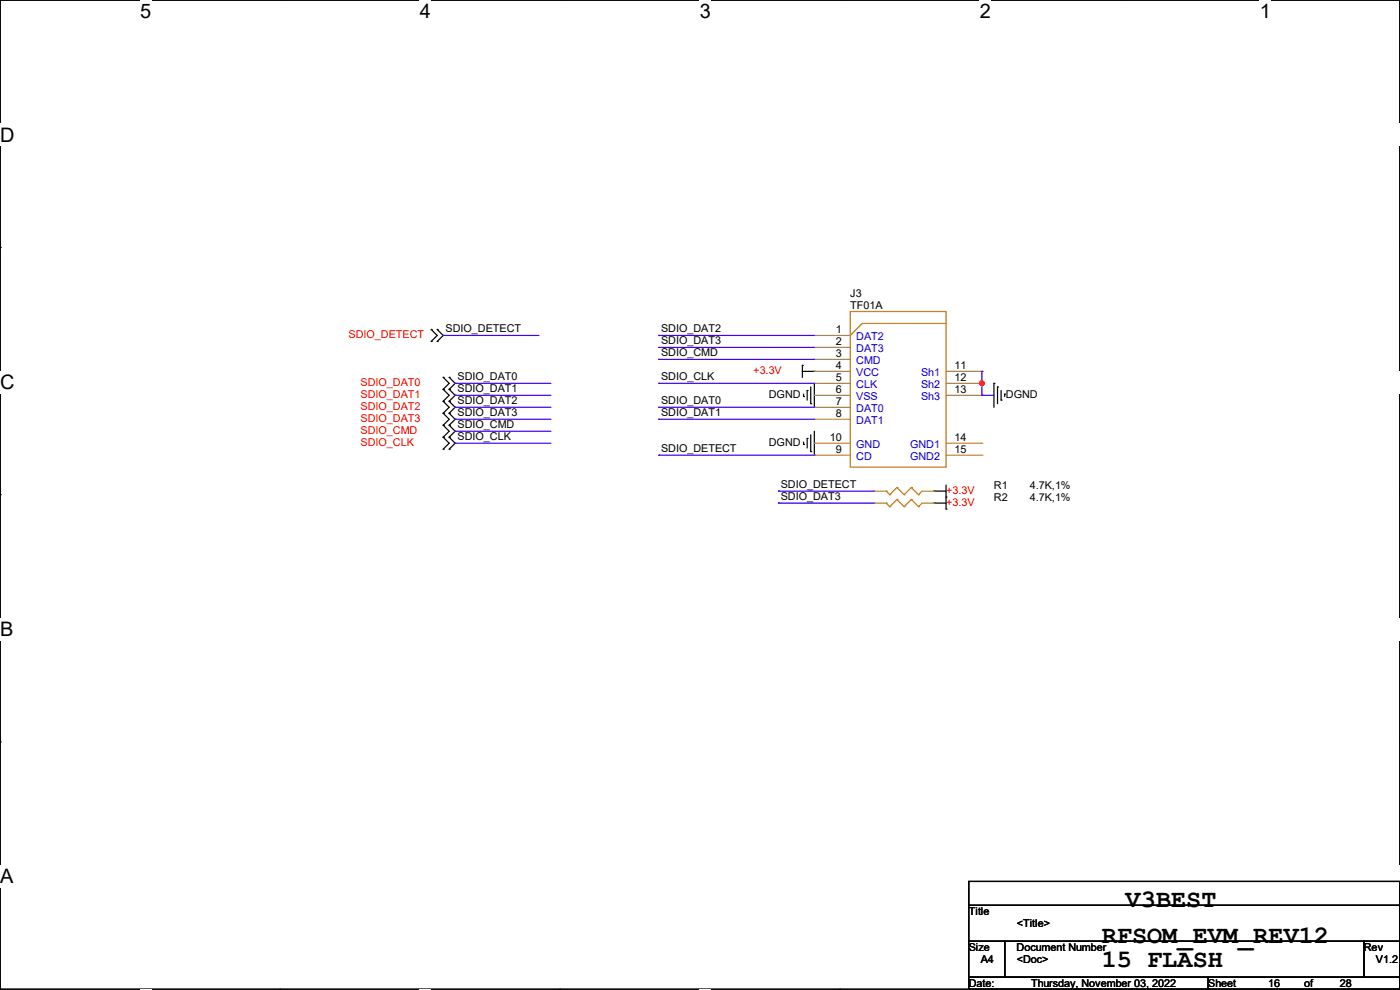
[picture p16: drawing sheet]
<svg xmlns="http://www.w3.org/2000/svg" width="297mm" height="210mm" viewBox="0 0 297 210" stroke-linecap="round" stroke-linejoin="round" font-family="sans-serif">
<defs><g id="words">
<g font-size="5.3">
<text x="238.8" y="192.5">V3BEST</text>
<text x="233.7" y="200.1">RFSOM_EVM_REV12</text>
<text x="233.7" y="205.2">15 FLASH</text>
</g>
<g font-size="4.2">
<text x="29.7" y="3.9">5</text>
<text x="89.1" y="3.9">4</text>
<text x="148.5" y="3.9">3</text>
<text x="207.9" y="3.9">2</text>
<text x="267.3" y="3.9">1</text>
<text x="0" y="30.1">D</text>
<text x="0" y="82.5">C</text>
<text x="0" y="135">B</text>
<text x="0" y="187.4">A</text>
<text x="297" y="187.4">A</text>
</g>
<g font-size="2.3">
<text x="180.4" y="63.1">J3</text>
<text x="180.4" y="65.6">TF01A</text>
<text x="94.5" y="70.4">SDIO_DETECT</text>
<text x="140.3" y="70.4">SDIO_DAT2</text>
<text x="177.3" y="70.6">1</text>
<text x="140.3" y="73">SDIO_DAT3</text>
<text x="140.3" y="75.5">SDIO_CMD</text>
<text x="177.3" y="73.2">2</text>
<text x="177.3" y="75.7">3</text>
<text x="97.1" y="80.6">SDIO_DAT0</text>
<text x="97.1" y="83.1">SDIO_DAT1</text>
<text x="140.3" y="80.6">SDIO_CLK</text>
<text x="177.3" y="78.2">4</text>
<text x="177.3" y="80.8">5</text>
<text x="177.3" y="83.3">6</text>
<text x="202.5" y="78.2">11</text>
<text x="202.5" y="80.8">12</text>
<text x="202.5" y="83.3">13</text>
<text x="97.1" y="85.7">SDIO_DAT2</text>
<text x="97.1" y="88.2">SDIO_DAT3</text>
<text x="140.3" y="85.7">SDIO_DAT0</text>
<text x="140.3" y="88.2">SDIO_DAT1</text>
<text x="163.1" y="84.4">DGND</text>
<text x="177.3" y="85.9">7</text>
<text x="177.3" y="88.4">8</text>
<text x="213.4" y="84.4">DGND</text>
<text x="97.1" y="90.8">SDIO_CMD</text>
<text x="97.1" y="93.3">SDIO_CLK</text>
<text x="140.3" y="95.8">SDIO_DETECT</text>
<text x="163.1" y="94.6">DGND</text>
<text x="176.1" y="93.5">10</text>
<text x="202.5" y="93.5">14</text>
<text x="177.3" y="96">9</text>
<text x="202.5" y="96">15</text>
<text x="165.7" y="103.5">SDIO_DETECT</text>
<text x="165.7" y="106">SDIO_DAT3</text>
<text x="210.9" y="106.3">R2</text>
<text x="210.9" y="103.7">R1</text>
<text x="218.5" y="106.3">4.7K,1%</text>
<text x="218.5" y="103.7">4.7K,1%</text>
<text x="205.5" y="194.1">Title</text>
<text x="215.7" y="196.7">&lt;Title&gt;</text>
<text x="205.5" y="201.8">Size</text>
<text x="215.7" y="201.8">Document Number</text>
<text x="289.4" y="201.8">Rev</text>
<text x="205.5" y="209.4">Date:</text>
<text x="208.1" y="204.3">A4</text>
<text x="215.7" y="204.3">&lt;Doc&gt;</text>
<text x="218.7" y="209.4">Thursday, November 03, 2022</text>
<text x="256.3" y="209.4">Sheet</text>
<text x="269" y="209.4">16</text>
<text x="276.7" y="209.4">of</text>
<text x="284.3" y="209.4">28</text>
<text x="291.9" y="204.3">V1.2</text>
</g>
<g font-size="2.3" fill="#f00">
<text x="74" y="71.7">SDIO_DETECT</text>
<text x="76.5" y="81.9">SDIO_DAT0</text>
<text x="159.8" y="79.3">+3.3V</text>
<text x="76.5" y="84.4">SDIO_DAT1</text>
<text x="76.5" y="87">SDIO_DAT2</text>
<text x="76.5" y="89.5">SDIO_DAT3</text>
<text x="76.5" y="92">SDIO_CMD</text>
<text x="76.5" y="94.6">SDIO_CLK</text>
<text x="200.7" y="104.7">+3.3V</text>
<text x="200.7" y="107.3">+3.3V</text>
</g>
<g font-size="2.3" fill="#00c">
<text x="181.7" y="72.2">DAT2</text>
<text x="181.7" y="74.8">DAT3</text>
<text x="181.7" y="77.3">CMD</text>
<text x="181.7" y="79.8">VCC</text>
<text x="181.7" y="82.4">CLK</text>
<text x="195.4" y="79.8">Sh1</text>
<text x="195.4" y="82.4">Sh2</text>
<text x="181.7" y="84.9">VSS</text>
<text x="181.7" y="87.5">DAT0</text>
<text x="195.4" y="84.9">Sh3</text>
<text x="181.7" y="90">DAT1</text>
<text x="181.7" y="95.1">GND</text>
<text x="193.1" y="95.1">GND1</text>
<text x="181.7" y="97.6">CD</text>
<text x="193.1" y="97.6">GND2</text>
</g>
</g></defs>
<path d="M0 0h297v209.8h-297z" fill="none" stroke="#000" stroke-width=".25"/>
<g fill="#fff">
<path d="M29.7 0h2.4v4.8h-2.4z"/>
<path d="M29.7 209.8h2.4v.2h-2.4z"/>
</g>
<path d="M59.4 0h.1M59.4 209.8h.1" fill="none" stroke="#000" stroke-width=".25"/>
<g fill="#fff">
<path d="M89.1 0h2.3v4.8h-2.3z"/>
<path d="M89.1 209.8h2.3v.2h-2.3z"/>
</g>
<path d="M118.8 0h.1M118.8 209.8h.1" fill="none" stroke="#000" stroke-width=".25"/>
<g fill="#fff">
<path d="M148.5 0h2.3v4.8h-2.3z"/>
<path d="M148.5 209.8h2.3v.2h-2.3z"/>
</g>
<path d="M178.2 0h.1M178.2 209.8h.1" fill="none" stroke="#000" stroke-width=".25"/>
<g fill="#fff">
<path d="M207.9 0h2.3v4.8h-2.3z"/>
<path d="M207.9 209.8h2.3v.2h-2.3z"/>
</g>
<path d="M237.6 0h.1M237.6 209.8h.1" fill="none" stroke="#000" stroke-width=".25"/>
<g fill="#fff">
<path d="M267.3 0h2.3v4.8h-2.3z"/>
<path d="M267.3 209.8h2.3v.2h-2.3z"/>
<path d="M0 26.2h3.1v4.8h-3.1z"/>
<path d="M297 26.2v4.8z"/>
<path d="M0 78.7h3.1v4.7h-3.1z"/>
<path d="M297 78.7v4.7z"/>
</g>
<path d="M0 52.5h.1M297 52.5h.1" fill="none" stroke="#000" stroke-width=".25"/>
<g fill="#fff">
<path d="M0 131.1h2.9v4.8h-2.9z"/>
<path d="M297 131.1v4.8z"/>
</g>
<path d="M0 104.9h.1M297 104.9h.1" fill="none" stroke="#000" stroke-width=".25"/>
<g fill="#fff">
<path d="M0 183.6h2.9v4.7h-2.9z"/>
<path d="M296.9 183.6h.1v4.7h-.1z"/>
</g>
<g fill="none" stroke="#000" stroke-width=".25">
<path d="M91.5 69.9h.1M91.5 72.4h.1M91.5 69.9l1.3 1.3-1.3 1.2M92.8 72.4h.1M92.8 69.9h.1M92.8 69.9l1.2 1.3-1.2 1.2M170.2 77.5h.1M170.2 78.8h2.6M170.2 77.5v2.6M172.8 78.8h.1M94 82.6h.1M94 85.1h.1"/>
<path d="M94 87.7h.1M94 90.2h.1M94 92.8h.1M94 95.3h.1M94 80.1h.1M94 82.6l1.3 1.3-1.3 1.2M94 85.1l1.3 1.3-1.3 1.3M94 87.7l1.3 1.2-1.3 1.3M94 90.2l1.3 1.3-1.3 1.3M94 92.8l1.3 1.2-1.3 1.3M94 80.1l1.3 1.2-1.3 1.3M95.3 85.1h.1"/>
<path d="M95.3 82.6h.1M95.3 87.7h.1M95.3 90.2h.1M95.3 92.8h.1M95.3 95.3h.1M95.3 80.1h.1M95.3 82.6l1.3 1.3-1.3 1.2M95.3 85.1l1.3 1.3-1.3 1.3M95.3 87.7l1.3 1.2-1.3 1.3M95.3 90.2l1.3 1.3-1.3 1.3M95.3 92.8l1.3 1.2-1.3 1.3M95.3 80.1l1.3 1.2-1.3 1.3"/>
<path d="M170.5 94.3h.1M170.5 84.1h.1M170.5 83.6v.5M170.5 93.8v.5M171.2 93h.1M171.2 82.8h.1M171.2 82.8v2.1M171.2 93v2M172 95.8h.1M172 85.6h.1M172 82.1v3.5M172 92.2v3.6"/>
<path d="M172.8 96.6h.1M172.8 86.4h.1M172.8 81.3v5.1M172.8 91.5v5.1M210.9 81.3h.1M210.9 81.3v5.1M211.6 82.1h.1M211.6 82.1v3.5M212.4 84.9h.1M212.4 82.8v2.1M213.1 83.6h.1M213.1 83.6v.5"/>
<path d="M198.2 104.2h.1M198.2 106.7h.1M198.2 104.2h2.5M198.2 106.7h2.5M200.7 105.5h.1M200.7 108h.1M200.7 102.9v5.1M0 157.4h.1M297 157.4h.1M205.5 187h91.5v5.1h-91.5zM205.5 192.1h91.5v7.6h-91.5zM205.5 199.7h7.6v7.6h-7.6z"/>
<path d="M213.1 199.7h76.2v7.6h-76.2zM289.3 199.7h7.7v7.6h-7.7zM205.5 207.3h50.8v2.5h-50.8zM256.3 207.3h40.7v2.5h-40.7z"/>
</g>
<g fill="none" stroke="#cc8006" stroke-width=".25">
<path d="M180.4 66.1h20.3v33h-20.3zM200.7 68.6h-17.8l-2.5 2.6M188 106.7h.1M188 104.2h.1M188 106.7l.8 .8M188 104.2l.8 .7M188.8 107.5h.1M188.8 104.9h.1M190.3 106h.1M190.3 103.4h.1M190.3 106l1.5 1.5M190.3 106l-1.5 1.5"/>
<path d="M190.3 103.4l1.5 1.5M190.3 103.4l-1.5 1.5M191.8 107.5h.1M191.8 104.9h.1M193.3 106h.1M193.3 103.4h.1M193.3 106l1.6 1.5M193.3 106l-1.5 1.5M193.3 103.4l1.6 1.5M193.3 103.4l-1.5 1.5M194.9 107.5h.1M194.9 104.9h.1"/>
<path d="M195.6 106.7l-.7 .8M195.6 104.2l-.7 .7"/>
</g>
<g fill="none" stroke="#a84" stroke-width=".25">
<path d="M172.8 71.2h.1M172.8 73.7h.1M172.8 76.2h.1M172.8 78.8h.1M172.8 71.2h7.6M172.8 73.7h7.6M172.8 76.2h7.6M172.8 78.8h7.6M200.7 78.8h7.6M208.3 78.8h.1M172.8 81.3h.1M172.8 83.9h.1"/>
<path d="M172.8 86.4h.1M172.8 88.9h.1M172.8 94h.1M172.8 96.6h.1M172.8 81.3h7.6M172.8 83.9h7.6M172.8 86.4h7.6M172.8 88.9h7.6M172.8 94h7.6M172.8 96.6h7.6M200.7 81.3h7.6M200.7 83.9h7.6"/>
<path d="M200.7 94h7.6M200.7 96.6h7.6M208.3 81.3h.1M208.3 83.9h.1M208.3 94h.1M208.3 96.6h.1M185.5 106.7h.1M185.5 104.2h.1M185.5 106.7h2.5M185.5 104.2h2.5M195.6 106.7h2.6M195.6 104.2h2.6"/>
<path d="M198.2 106.7h.1M198.2 104.2h.1"/>
</g>
<g fill="none" stroke="#4200ff" stroke-width=".25">
<path d="M94 71.2h.1M94 71.2h20.3M139.7 71.2h.1M139.7 73.7h.1M139.7 76.2h.1M139.7 71.2h33.1M139.7 73.7h33.1M139.7 76.2h33.1M208.3 78.8h.1M208.3 78.8v5.1M96.6 81.3h.1M96.6 83.9h.1"/>
<path d="M96.6 86.4h.1M96.6 88.9h.1M96.6 91.5h.1M96.6 94h.1M96.6 81.3h20.3M96.6 83.9h20.3M96.6 86.4h20.3M96.6 88.9h20.3M96.6 91.5h20.3M96.6 94h20.3M139.7 81.3h.1M139.7 86.4h.1"/>
<path d="M139.7 88.9h.1M139.7 96.6h.1M139.7 81.3h33.1M139.7 86.4h33.1M139.7 88.9h33.1M139.7 96.6h33.1M208.3 81.3h.1M208.3 83.9h.1M208.3 83.9h2.6M165.1 104.2h.1M165.1 106.7h.1M165.1 104.2h20.4"/>
<path d="M165.1 106.7h20.4"/>
</g>
<circle cx="208.3" cy="81.3" r=".49" fill="#f00" stroke="#f00" stroke-width=".25"/>
<use href="#words"/>
</svg>
